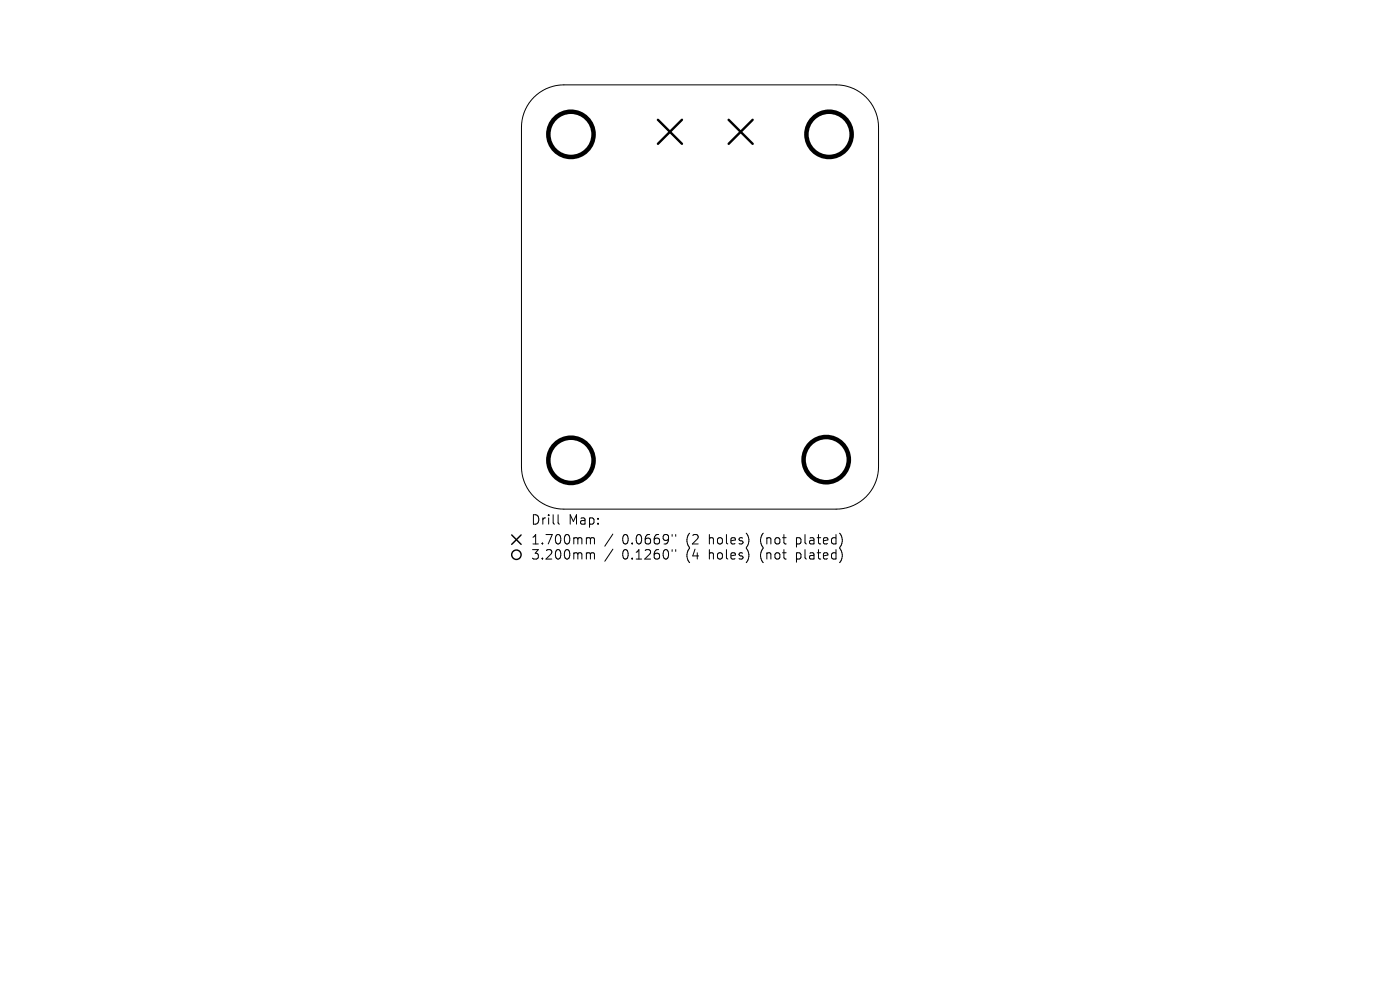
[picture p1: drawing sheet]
<svg xmlns="http://www.w3.org/2000/svg" width="297mm" height="210mm" viewBox="0 0 297 210" stroke-linecap="round" stroke-linejoin="round" font-family="sans-serif">
<defs><g id="words">
<g font-size="2.8">
<text x="112.6" y="111.6">Drill</text>
<text x="120.6" y="111.6">Map:</text>
<text x="112.6" y="115.8">1.700mm</text>
<text x="112.6" y="119">3.200mm</text>
<text x="132" y="115.8">0.0669&quot;</text>
<text x="132" y="119">0.1260&quot;</text>
<text x="145.7" y="115.8">(2</text>
<text x="145.7" y="119">(4</text>
<text x="150.7" y="115.8">holes)</text>
<text x="150.7" y="119">holes)</text>
<text x="161.7" y="115.8">(not</text>
<text x="161.7" y="119">(not</text>
<text x="169.6" y="115.8">plated)</text>
<text x="169.6" y="119">plated)</text>
</g>
</g></defs>
<g fill="none" stroke="#000" stroke-width=".21">
<path d="M113.3 20.6a9 9 0 0 1 6.3-2.6h57.8a9 9 0 0 1 9 9v72a9 9 0 0 1-9 9h-57.8a9 9 0 0 1-9-9v-72a9 9 0 0 1 2.7-6.4zM118.4 109.2v1.7l.3 .3M124.7 114.1h.3l.3 .2M124.7 117.3l.5 .1 .1 .1M125.3 114.3l.2-.2 .5 .1 .1 1.2M125.3 114.3v1.1M125.3 117.5v1.1M125.3 117.5l.2-.2 .5 .1 .1 1.2M130 113.3l-1.7 2.6M130 116.5l-1.7 2.6M142.6 113.4v.4M142.6 116.6v.4"/>
<path d="M143.3 113.4v.4M143.3 116.6v.4"/>
</g>
<path d="M139.6 25.4l5.1 5.1M144.7 25.4l-5.1 5.1M154.6 25.4l5.1 5.1M159.7 25.4l-5.1 5.1" fill="none" stroke="#000" stroke-width=".51"/>
<g fill="none" stroke="#000" stroke-width=".96">
<circle cx="121.1" cy="28.5" r="4.8"/>
<circle cx="175.9" cy="28.5" r="4.8"/>
<circle cx="121.1" cy="97.7" r="4.8"/>
<circle cx="175.3" cy="97.5" r="4.8"/>
</g>
<g fill="none" stroke="#000" stroke-width=".3">
<path d="M108.6 113.5l2 2M110.6 113.5l-2 2"/>
<circle cx="109.6" cy="117.7" r="1"/>
</g>
<use href="#words"/>
</svg>
